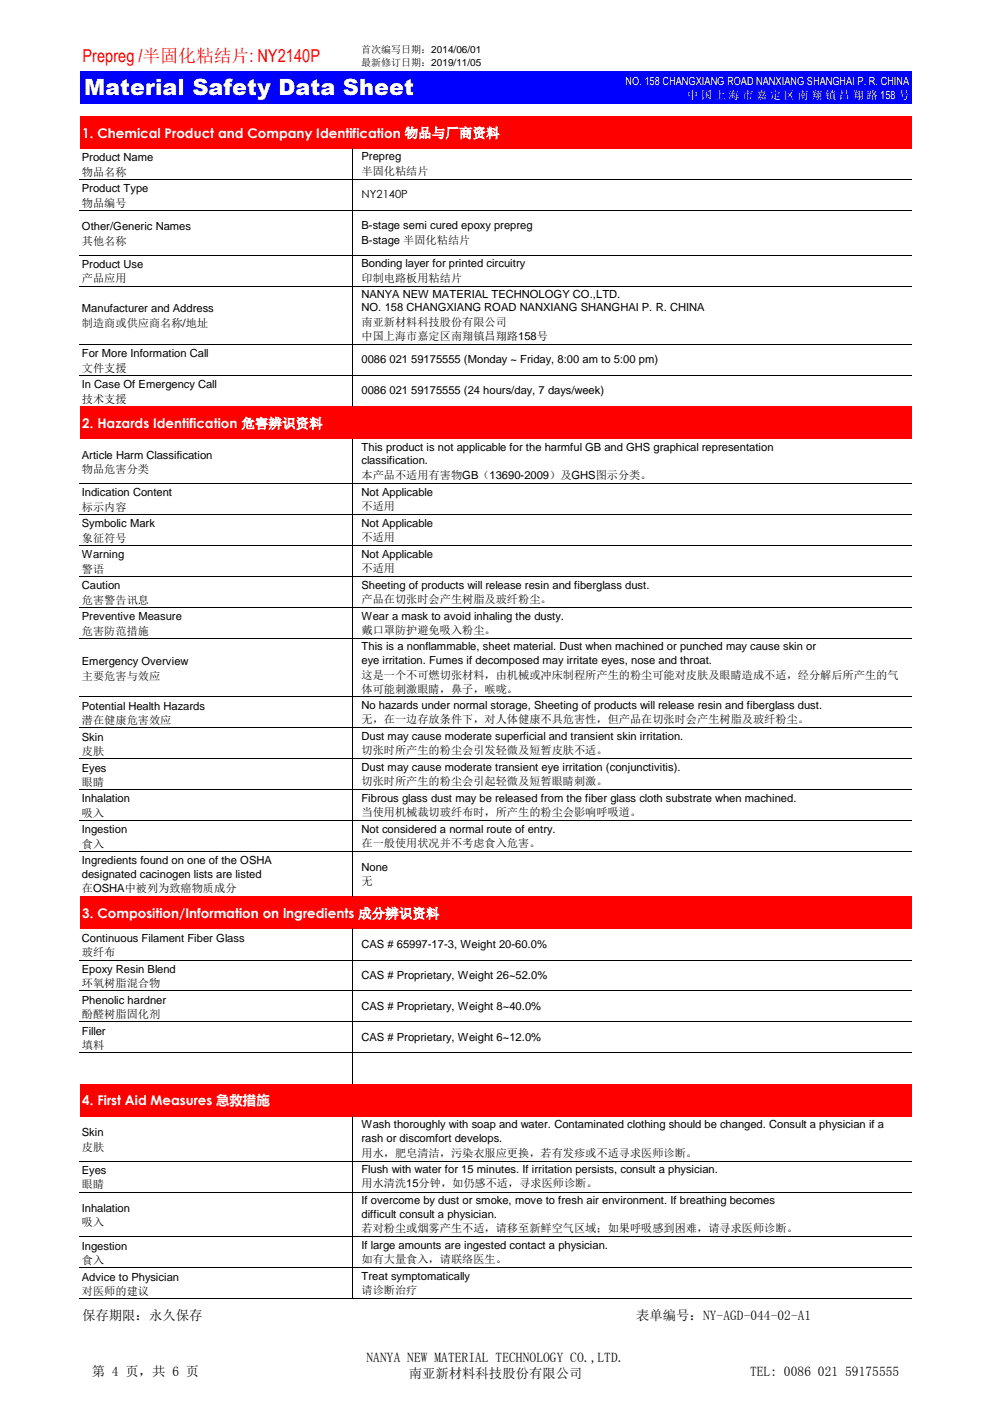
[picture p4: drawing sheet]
<svg xmlns="http://www.w3.org/2000/svg" width="210mm" height="297mm" viewBox="0 0 210 297" stroke-linecap="round" stroke-linejoin="round" font-family="sans-serif">
<defs><g id="words">
<text font-size="4.7" fill="#fff" x="17.8" y="20.2">Material Safety Data Sheet</text>
<text font-size="3.8" fill="#f00" x="17.5" y="13.2">Prepreg /半固化粘结片: NY2140P</text>
<g font-size="2.8" fill="#fff">
<text x="17.4" y="29.2">1. Chemical Product and Company Identification 物品与厂商资料</text>
<text x="17.4" y="90.7">2. Hazards Identification 危害辨识资料</text>
<text x="17.4" y="194.6">3. Composition/Information on lngredients 成分辨识资料</text>
<text x="17.4" y="234.3">4. First Aid Measures 急救措施</text>
</g>
<g font-size="2.8">
<text x="17.4" y="279.8">保存期限：永久保存</text>
<text x="134.8" y="279.8">表单编号：NY-AGD-044-02-A1</text>
<text x="19.4" y="291.7">第 4 页，共 6 页</text>
<text x="77.7" y="288.6">NANYA NEW MATERIAL TECHNOLOGY CO.,LTD.</text>
<text x="86.6" y="292.1">南亚新材料科技股份有限公司</text>
<text x="158.9" y="291.7">TEL: 0086 021 59175555</text>
</g>
<g font-size="2.4" fill="#fff">
<text x="132.5" y="17.9">NO. 158 CHANGXIANG ROAD NANXIANG SHANGHAI P. R. CHINA</text>
<text x="145.6" y="21">中 国 上 海 市 嘉 定 区 南 翔 镇 昌 翔 路 158 号</text>
</g>
<g font-size="2.4">
<text x="17.4" y="34.2">Product Name</text>
<text x="76.6" y="34">Prepreg</text>
<text x="17.4" y="37.3">物品名称</text>
<text x="17.4" y="40.7">Product Type</text>
<text x="76.6" y="37.1">半固化粘结片</text>
<text x="17.4" y="43.8">物品编号</text>
<text x="76.6" y="42">NY2140P</text>
<text x="17.4" y="48.8">Other/Generic Names</text>
<text x="17.4" y="51.9">其他名称</text>
<text x="76.6" y="48.5">B-stage semi cured epoxy prepreg</text>
<text x="76.6" y="51.6">B-stage 半固化粘结片</text>
<text x="17.4" y="56.8">Product Use</text>
<text x="17.4" y="59.9">产品应用</text>
<text x="76.6" y="56.6">Bonding layer for printed circuitry</text>
<text x="76.6" y="59.7">印制电路板用粘结片</text>
<text x="76.6" y="63.1">NANYA NEW MATERIAL TECHNOLOGY CO.,LTD.</text>
<text x="17.4" y="66.2">Manufacturer and Address</text>
<text x="17.4" y="69.3">制造商或供应商名称/地址</text>
<text x="76.6" y="66">NO. 158 CHANGXIANG ROAD NANXIANG SHANGHAI P. R. CHINA</text>
<text x="76.6" y="69.1">南亚新材料科技股份有限公司</text>
<text x="17.4" y="75.7">For More Information Call</text>
<text x="76.6" y="72">中国上海市嘉定区南翔镇昌翔路158号</text>
<text x="76.6" y="77">0086 021 59175555 (Monday ~ Friday, 8:00 am to 5:00 pm)</text>
<text x="17.4" y="78.8">文件支援</text>
<text x="17.4" y="82.3">In Case Of Emergency Call</text>
<text x="76.6" y="83.6">0086 021 59175555 (24 hours/day, 7 days/week)</text>
<text x="17.4" y="85.4">技术支援</text>
<text x="76.6" y="95.5">This product is not applicable for the harmful GB and GHS graphical representation</text>
<text x="17.4" y="97.2">Article Harm Classification</text>
<text x="17.4" y="100.3">物品危害分类</text>
<text x="76.6" y="98.4">classification.</text>
<text x="76.6" y="101.5">本产品不适用有害物GB（13690-2009）及GHS图示分类。</text>
<text x="17.4" y="105.2">Indication Content</text>
<text x="76.6" y="105">Not Applicable</text>
<text x="17.4" y="108.3">标示内容</text>
<text x="17.4" y="111.8">Symbolic Mark</text>
<text x="76.6" y="108.1">不适用</text>
<text x="76.6" y="111.6">Not Applicable</text>
<text x="17.4" y="114.9">象征符号</text>
<text x="17.4" y="118.3">Warning</text>
<text x="76.6" y="114.7">不适用</text>
<text x="76.6" y="118.2">Not Applicable</text>
<text x="17.4" y="121.4">警语</text>
<text x="17.4" y="124.9">Caution</text>
<text x="76.6" y="121.3">不适用</text>
<text x="76.6" y="124.7">Sheeting of products will release resin and fiberglass dust.</text>
<text x="17.4" y="128">危害警告讯息</text>
<text x="17.4" y="131.5">Preventive Measure</text>
<text x="76.6" y="131.3">Wear a mask to avoid inhaling the dusty.</text>
<text x="76.6" y="127.8">产品在切张时会产生树脂及玻纤粉尘。</text>
<text x="17.4" y="134.6">危害防范措施</text>
<text x="76.6" y="134.4">戴口罩防护避免吸入粉尘。</text>
<text x="76.6" y="137.9">This is a nonflammable, sheet material. Dust when machined or punched may cause skin or</text>
<text x="17.4" y="141">Emergency Overview</text>
<text x="76.6" y="140.8">eye irritation. Fumes if decomposed may irritate eyes, nose and throat.</text>
<text x="76.6" y="143.9">这是一个不可燃切张材料，由机械或冲床制程所产生的粉尘可能对皮肤及眼睛造成不适，经分解后所产生的气</text>
<text x="17.4" y="144">主要危害与效应</text>
<text x="76.6" y="146.8">体可能刺激眼睛，鼻子，喉咙。</text>
<text x="17.4" y="150.4">Potential Health Hazards</text>
<text x="17.4" y="153.5">潜在健康危害效应</text>
<text x="76.6" y="150.2">No hazards under normal storage, Sheeting of products will release resin and fiberglass dust.</text>
<text x="76.6" y="153.3">无，在一边存放条件下，对人体健康不具危害性，但产品在切张时会产生树脂及玻纤粉尘。</text>
<text x="17.4" y="157">Skin</text>
<text x="17.4" y="160">皮肤</text>
<text x="76.6" y="156.8">Dust may cause moderate superficial and transient skin irritation.</text>
<text x="76.6" y="159.9">切张时所产生的粉尘会引发轻微及短暂皮肤不适。</text>
<text x="17.4" y="163.5">Eyes</text>
<text x="17.4" y="166.6">眼睛</text>
<text x="76.6" y="163.3">Dust may cause moderate transient eye irritation (conjunctivitis).</text>
<text x="76.6" y="166.4">切张时所产生的粉尘会引起轻微及短暂眼睛刺激。</text>
<text x="17.4" y="170.1">Inhalation</text>
<text x="17.4" y="173.2">吸入</text>
<text x="76.6" y="169.9">Fibrous glass dust may be released from the fiber glass cloth substrate when machined.</text>
<text x="76.6" y="173">当使用机械裁切玻纤布时，所产生的粉尘会影响呼吸道。</text>
<text x="17.4" y="176.6">Ingestion</text>
<text x="17.4" y="179.7">食入</text>
<text x="76.6" y="176.5">Not considered a normal route of entry.</text>
<text x="76.6" y="179.6">在一般使用状况并不考虑食入危害。</text>
<text x="17.4" y="183.1">Ingredients found on one of the OSHA</text>
<text x="76.6" y="184.5">None</text>
<text x="17.4" y="186">designated cacinogen lists are listed</text>
<text x="17.4" y="189.1">在OSHA中被列为致癌物质成分</text>
<text x="76.6" y="187.6">无</text>
<text x="17.4" y="199.6">Continuous Filament Fiber Glass</text>
<text x="17.4" y="202.7">玻纤布</text>
<text x="76.6" y="200.9">CAS # 65997-17-3, Weight 20-60.0%</text>
<text x="17.4" y="206.2">Epoxy Resin Blend</text>
<text x="17.4" y="209.2">环氧树脂混合物</text>
<text x="76.6" y="207.5">CAS # Proprietary, Weight 26~52.0%</text>
<text x="17.4" y="212.7">Phenolic hardner</text>
<text x="17.4" y="215.8">酚醛树脂固化剂</text>
<text x="76.6" y="214">CAS # Proprietary, Weight 8~40.0%</text>
<text x="17.4" y="219.3">Filler</text>
<text x="76.6" y="220.6">CAS # Proprietary, Weight 6~12.0%</text>
<text x="17.4" y="222.4">填料</text>
<text x="76.6" y="239.1">Wash thoroughly with soap and water. Contaminated clothing should be changed. Consult a physician if a</text>
<text x="17.4" y="240.8">Skin</text>
<text x="17.4" y="243.9">皮肤</text>
<text x="76.6" y="242.1">rash or discomfort develops.</text>
<text x="76.6" y="245.2">用水，肥皂清洁，污染衣服应更换，若有发疹或不适寻求医师诊断。</text>
<text x="17.4" y="248.8">Eyes</text>
<text x="17.4" y="251.9">眼睛</text>
<text x="76.6" y="248.5">Flush with water for 15 minutes. If irritation persists, consult a physician.</text>
<text x="76.6" y="251.6">用水清洗15分钟，如仍感不适，寻求医师诊断。</text>
<text x="17.4" y="256.8">Inhalation</text>
<text x="76.6" y="255.2">If overcome by dust or smoke, move to fresh air environment. If breathing becomes</text>
<text x="17.4" y="259.9">吸入</text>
<text x="76.6" y="258.1">difficult consult a physician.</text>
<text x="76.6" y="261.2">若对粉尘或烟雾产生不适，请移至新鲜空气区域；如果呼吸感到困难，请寻求医师诊断。</text>
<text x="17.4" y="264.8">Ingestion</text>
<text x="17.4" y="267.9">食入</text>
<text x="76.6" y="264.7">If large amounts are ingested contact a physician.</text>
<text x="76.6" y="267.8">如有大量食入，请联络医生。</text>
<text x="17.4" y="271.4">Advice to Physician</text>
<text x="17.4" y="274.5">对医师的建议</text>
<text x="76.6" y="271.2">Treat symptomatically</text>
<text x="76.6" y="274.3">请诊断治疗</text>
</g>
<g font-size="2.1">
<text x="76.6" y="11.1">首次编写日期：2014/06/01</text>
<text x="76.6" y="13.9">最新修订日期：2019/11/05</text>
</g>
</g></defs>
<path d="M17 15.1h176.2v7h-176.2z" fill-rule="evenodd" fill="#00f"/>
<g fill="#f00">
<path d="M17 24.6h176.2v6.9h-176.2z" fill-rule="evenodd"/>
<path d="M17 86.1h176.2v7h-176.2z" fill-rule="evenodd"/>
<path d="M17 190h176.2v6.9h-176.2z" fill-rule="evenodd"/>
<path d="M17 229.7h176.2v6.9h-176.2z" fill-rule="evenodd"/>
</g>
<g fill="none" stroke="#000" stroke-width=".21">
<path d="M16.8 38h176.4M74.7 31.5v54.7M16.8 44.6h176.4M16.8 54.1h176.4M16.8 60.6h176.4M16.8 73h176.4M16.8 79.6h176.4M74.7 93v97M16.8 102.5h176.4M16.8 109.1h176.4M16.8 115.7h176.4M16.8 122.2h176.4"/>
<path d="M16.8 128.8h176.4M16.8 135.3h176.4M16.8 147.7h176.4M16.8 154.3h176.4M16.8 160.8h176.4M16.8 167.4h176.4M16.8 174h176.4M16.8 180.5h176.4M74.7 196.9v32.8M16.8 203.5h176.4M16.8 210h176.4M16.8 216.6h176.4"/>
<path d="M16.8 223.2h176.4M74.7 236.6v38.8M16.8 246.1h176.4M16.8 252.7h176.4M16.8 262.1h176.4M16.8 268.7h176.4M16.8 275.3h176.4"/>
</g>
<use href="#words"/>
</svg>
